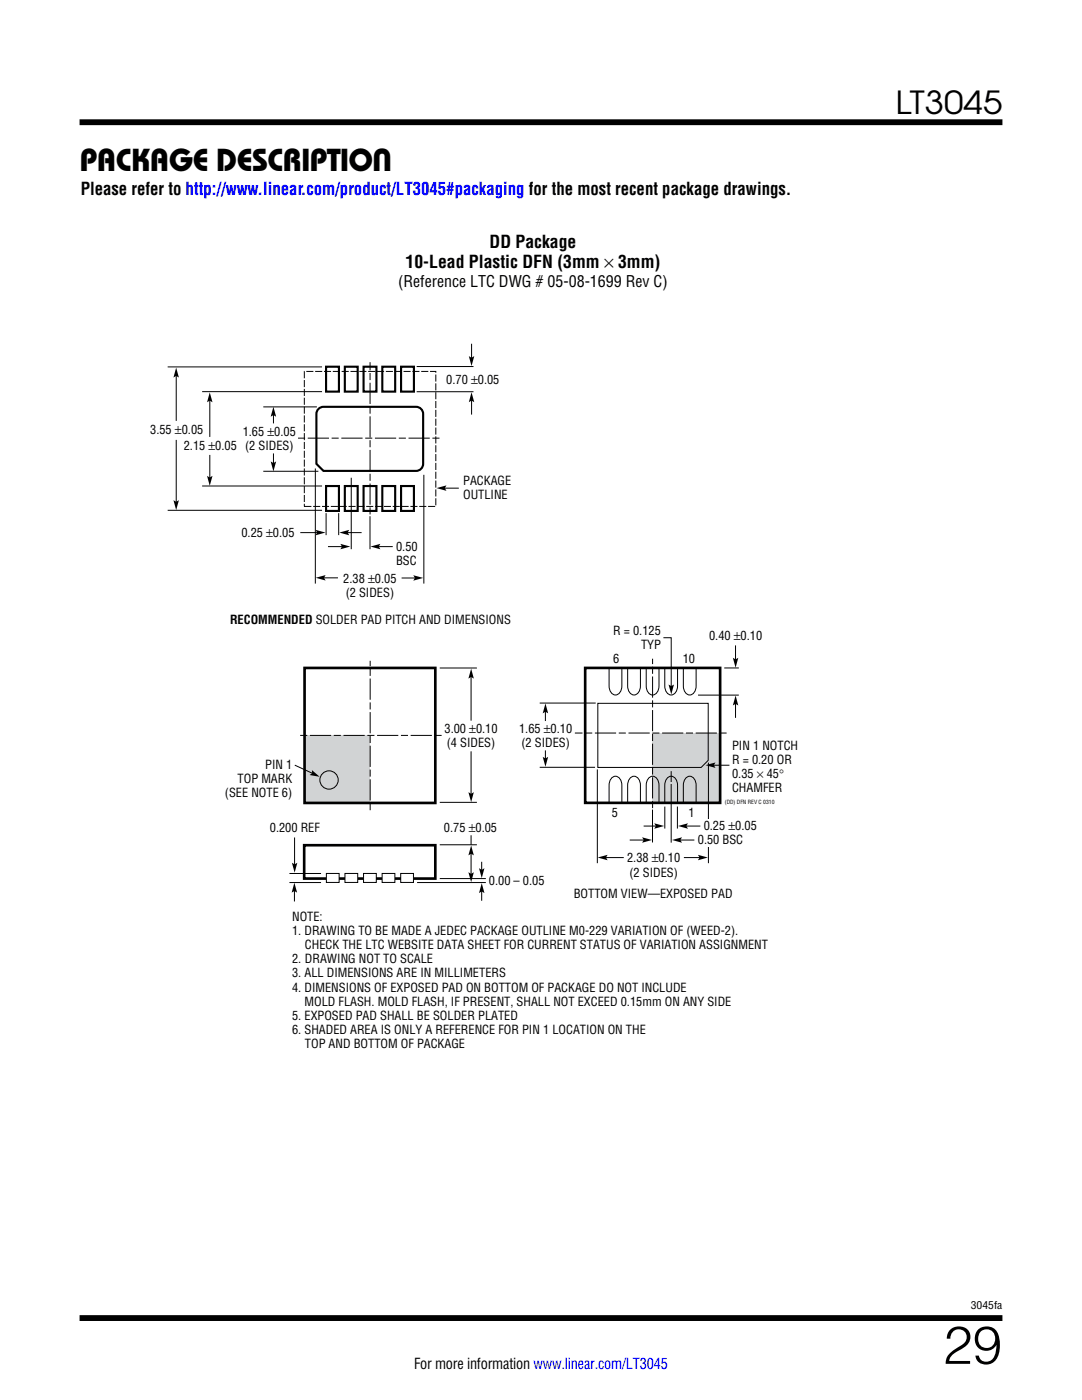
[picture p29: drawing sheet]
<svg xmlns="http://www.w3.org/2000/svg" width="216mm" height="279mm" viewBox="0 0 216 279" stroke-linecap="round" stroke-linejoin="round" font-family="sans-serif">
<defs><g id="words">
<text font-size="10.6" x="188.2" y="272.2">29</text>
<g font-size="6.3">
<text x="178.7" y="22.8">LT3045</text>
<text x="15.9" y="34.1">Package Description</text>
</g>
<g font-size="3.5">
<text x="16.1" y="38.8">Please refer to http://www.linear.com/product/LT3045#packaging for the most recent package drawings.</text>
<text x="80.9" y="53.4">10-Lead Plastic DFN (3mm × 3mm)</text>
<text x="97.7" y="49.5">DD Package</text>
</g>
<text font-size="3.2" x="79.5" y="57.3">(Reference LTC DWG # 05-08-1699 Rev C)</text>
<text font-size="3" x="82.6" y="273.3">For more information www.linear.com/LT3045</text>
<g font-size="2.5">
<text x="89.1" y="76.6">0.70 ±0.05</text>
<text x="30" y="86.6">3.55 ±0.05</text>
<text x="36.7" y="89.8">2.15 ±0.05 (2 SIDES)</text>
<text x="48.4" y="87">1.65 ±0.05</text>
<text x="92.4" y="96.8">PACKAGE</text>
<text x="92.4" y="99.7">OUTLINE</text>
<text x="48.2" y="107.1">0.25 ±0.05</text>
<text x="79" y="110">0.50</text>
<text x="79" y="112.8">BSC</text>
<text x="68.5" y="116.3">2.38 ±0.05</text>
<text x="69" y="119.1">(2 SIDES)</text>
<text x="45.9" y="124.5">RECOMMENDED SOLDER PAD PITCH AND DIMENSIONS</text>
<text x="122.4" y="126.8">R = 0.125</text>
<text x="127.9" y="129.6">TYP</text>
<text x="141.5" y="127.7">0.40 ±0.10</text>
<text x="122.4" y="132.3">6</text>
<text x="136.2" y="132.3">10</text>
<text x="88.7" y="146.4">3.00 ±0.10</text>
<text x="89.2" y="149.2">(4 SIDES)</text>
<text x="103.6" y="146.3">1.65 ±0.10</text>
<text x="104.1" y="149.1">(2 SIDES)</text>
<text x="146.1" y="149.6">PIN 1 NOTCH</text>
<text x="52.9" y="153.5">PIN 1</text>
<text x="146.1" y="152.4">R = 0.20 OR</text>
<text x="146.1" y="155.2">0.35 × 45°</text>
<text x="44.9" y="159.1">(SEE NOTE 6)</text>
<text x="47.4" y="156.3">TOP MARK</text>
<text x="146.1" y="158.1">CHAMFER</text>
<text x="53.8" y="166.1">0.200 REF</text>
<text x="88.6" y="166">0.75 ±0.05</text>
<text x="122.1" y="163">5</text>
<text x="137.4" y="163">1</text>
<text x="140.4" y="165.7">0.25 ±0.05</text>
<text x="125.1" y="172.1">2.38 ±0.10</text>
<text x="139.2" y="168.5">0.50 BSC</text>
<text x="97.5" y="176.6">0.00 – 0.05</text>
<text x="114.5" y="179.2">BOTTOM VIEW—EXPOSED PAD</text>
<text x="125.6" y="174.9">(2 SIDES)</text>
<text x="58.3" y="183.8">NOTE:</text>
<text x="58.3" y="186.6">1. DRAWING TO BE MADE A JEDEC PACKAGE OUTLINE M0-229 VARIATION OF (WEED-2).</text>
<text x="60.8" y="189.4">CHECK THE LTC WEBSITE DATA SHEET FOR CURRENT STATUS OF VARIATION ASSIGNMENT</text>
<text x="58.3" y="192.2">2. DRAWING NOT TO SCALE</text>
<text x="58.3" y="195.1">3. ALL DIMENSIONS ARE IN MILLIMETERS</text>
<text x="58.3" y="197.9">4. DIMENSIONS OF EXPOSED PAD ON BOTTOM OF PACKAGE DO NOT INCLUDE</text>
<text x="58.3" y="203.5">5. EXPOSED PAD SHALL BE SOLDER PLATED</text>
<text x="60.8" y="200.7">MOLD FLASH. MOLD FLASH, IF PRESENT, SHALL NOT EXCEED 0.15mm ON ANY SIDE</text>
<text x="58.3" y="206.4">6. SHADED AREA IS ONLY A REFERENCE FOR PIN 1 LOCATION ON THE</text>
<text x="60.8" y="209.2">TOP AND BOTTOM OF PACKAGE</text>
</g>
<text font-size="2.1" x="193.7" y="261.2">3045fa</text>
<text font-size="1.1" x="144.6" y="160.5">(DD) DFN REV C 0310</text>
</g></defs>
<path d="M15.9 24.4h184.1M15.9 263h184.1" fill="none" stroke="#000" stroke-width="1.2" stroke-linecap="butt"/>
<g fill="#d1d3d4">
<path d="M60.8 146.8h13.1v13.4h-13.1z"/>
<path d="M130.2 146.3h13.5v13.9h-13.5z"/>
</g>
<g fill="none" stroke="#000" stroke-width=".2">
<path d="M94 134.8v9M132.4 127.3h1.5v9.9M139.3 138.7h8.1M144.5 133.3h2.9M146.8 128.8v3.1M58.8 152.7l3.7 1.7M94 149.9v8.8M107.7 140.3h11.2M107.7 153.1h11M108.8 141.8v2.1M108.8 149.8v1.8M133.9 153.9v14.3"/>
<path d="M146.8 140.2v3.1M58.8 177.6v2.3M58.8 167.1v5.7M83.2 176.1h13.7M94 166.7v1.9M94 169.9v4.6M96.1 172v1.9M96.1 177.6v2.2M120.7 171.1h3.8M125.7 167.7h3M128.4 164.9h2.7M132.7 161v4.4"/>
<path d="M135.2 161v4.4M135.5 167.7h3.1M136.5 171.1h3.4M136.7 164.9h3"/>
<circle cx="65.7" cy="155.7" r="1.83"/>
</g>
<g fill="#000">
<path d="M94 133.4l.5 2-.5-.3-.5 .3zM133.4 136.6l.5 .3 .6-.3-.6 2zM146.2 131.3l.6 .3 .5-.3-.5 2zM62.2 153.7l1.6 1.3-2-.3 .5-.4zM93.5 158.1l.5 .3 .5-.3-.5 2zM108.3 151l.5 .4 .6-.4-.6 2zM108.8 140.4l.6 2-.6-.4-.5 .4zM146.8 138.8l.5 2-.5-.3-.6 .3zM58.7 176.2l.6 1.9-.6-.3-.5 .3zM58.2 172.2l.6 .3 .5-.3-.5 2zM93.5 174.1l.5 .3 .5-.3-.5 2zM94 168.7l.5 2-.5-.3-.5 .3z"/>
<path d="M95.6 173.3l.5 .3 .6-.3-.6 1.9zM96.1 176.2l.6 2-.6-.3-.5 .3zM119.3 171.1l1.9-.5-.3 .5 .3 .6zM128.1 167.1l2 .5-2 .6 .3-.6zM130.5 164.3l2 .5-2 .6 .4-.6zM134.1 167.6l2-.5-.3 .5 .3 .6zM135.3 164.8l2-.5-.3 .5 .3 .6zM139.3 170.6l1.9 .5-1.9 .6 .3-.6z"/>
</g>
<path d="M60.8 133.3h26.1v26.9h-26.1z" fill="none" stroke="#000" stroke-width=".53"/>
<path d="M88.1 146.8h-28.3M145 146.3h-30.3M73.9 161.7v-29.8M130.2 161.3v-29.8" fill="none" stroke="#000" stroke-width=".2" stroke-dasharray="1.4 .5 4.2 .5" stroke-linecap="butt"/>
<path d="M133.1 156.2h1.7v.2h-1.7z" fill="#d1d3d4"/>
<path d="M60.7 168.7h26.2v6.6h-26.2z" fill="none" stroke="#000" stroke-width=".53"/>
<path d="M80 174.3h2.5v1.8h-2.5z" fill="#fff"/>
<path d="M80 174.3h2.5v1.8h-2.5z" fill="none" stroke="#000" stroke-width=".2"/>
<path d="M76.2 174.3h2.6v1.8h-2.6z" fill="#fff"/>
<path d="M76.2 174.3h2.6v1.8h-2.6z" fill="none" stroke="#000" stroke-width=".2"/>
<path d="M72.5 174.3h2.6v1.8h-2.6z" fill="#fff"/>
<path d="M72.5 174.3h2.6v1.8h-2.6z" fill="none" stroke="#000" stroke-width=".2"/>
<path d="M68.8 174.3h2.6v1.8h-2.6z" fill="#fff"/>
<path d="M68.8 174.3h2.6v1.8h-2.6z" fill="none" stroke="#000" stroke-width=".2"/>
<path d="M65.1 174.3h2.6v1.8h-2.6z" fill="#fff"/>
<g fill="none" stroke="#000" stroke-width=".2">
<path d="M87.7 133.3h7.5M121.5 133.4v3.5a1.41 1.41 0 0 0 1.7 1.7 1.85 1.85 0 0 0 .9-1.7v-3.5M125.2 133.4v3.5a1.41 1.41 0 0 0 1.7 1.7 1.85 1.85 0 0 0 .9-1.7v-3.5M128.9 133.4v3.5a1.41 1.41 0 0 0 1.7 1.7 1.85 1.85 0 0 0 .9-1.7v-3.5M132.6 133.4v3.5a1.41 1.41 0 0 0 1.7 1.7 1.85 1.85 0 0 0 .9-1.7v-3.5M136.4 133.4v3.5a1.41 1.41 0 0 0 1.6 1.7 1.85 1.85 0 0 0 .9-1.7v-3.5M119.2 153.6v18.7M119.3 140.4h22v11.3l-1.4 1.5h-20.6zM141.4 152.2v20.1M57.8 176.1h6.3M57.8 174.3h6.3M65.1 174.3h2.6v1.8h-2.6z"/>
<path d="M87.7 160.1h7.5M87.7 168.6h7.5M87.7 175.3h9.2M121.5 160.2v-3.5a1.41 1.41 0 0 1 1.7-1.7 1.85 1.85 0 0 1 .9 1.7v3.5M125.2 160.2v-3.5a1.41 1.41 0 0 1 1.7-1.7 1.85 1.85 0 0 1 .9 1.7v3.5M128.9 160.2v-3.5a1.41 1.41 0 0 1 1.7-1.7 1.85 1.85 0 0 1 .9 1.7v3.5M132.6 160.2v-3.5a1.41 1.41 0 0 1 1.7-1.7 1.85 1.85 0 0 1 .9 1.7v3.5M136.4 160.2v-3.5a1.41 1.41 0 0 1 1.6-1.7 1.85 1.85 0 0 1 .9 1.7v3.5"/>
</g>
<path d="M80 97h2.6v5h-2.6z" fill="#fff"/>
<path d="M80 97h2.6v5h-2.6z" fill="none" stroke="#000" stroke-width=".42"/>
<path d="M65.1 97h2.5v5h-2.5z" fill="#fff"/>
<path d="M65.1 97h2.5v5h-2.5z" fill="none" stroke="#000" stroke-width=".42"/>
<path d="M68.8 97h2.6v5h-2.6z" fill="#fff"/>
<path d="M68.8 97h2.6v5h-2.6z" fill="none" stroke="#000" stroke-width=".42"/>
<path d="M72.5 97h2.6v5h-2.6z" fill="#fff"/>
<path d="M72.5 97h2.6v5h-2.6z" fill="none" stroke="#000" stroke-width=".42"/>
<path d="M76.3 97h2.6v5h-2.6z" fill="#fff"/>
<path d="M76.3 97h2.6v5h-2.6z" fill="none" stroke="#000" stroke-width=".42"/>
<path d="M80 73.2h2.6v5h-2.6z" fill="#fff"/>
<path d="M80 73.2h2.6v5h-2.6z" fill="none" stroke="#000" stroke-width=".42"/>
<path d="M65.1 73.2h2.5v5h-2.5z" fill="#fff"/>
<path d="M65.1 73.2h2.5v5h-2.5z" fill="none" stroke="#000" stroke-width=".42"/>
<path d="M68.8 73.2h2.6v5h-2.6z" fill="#fff"/>
<path d="M68.8 73.2h2.6v5h-2.6z" fill="none" stroke="#000" stroke-width=".42"/>
<path d="M72.5 73.2h2.6v5h-2.6z" fill="#fff"/>
<path d="M72.5 73.2h2.6v5h-2.6z" fill="none" stroke="#000" stroke-width=".42"/>
<path d="M76.3 73.2h2.6v5h-2.6z" fill="#fff"/>
<path d="M76.3 73.2h2.6v5h-2.6zM63.7 81.5l.8-.3h18.5a1.41 1.41 0 0 1 1.4 1.4v10a1.41 1.41 0 0 1-1.4 1.4h-18.5l-1.4-1.4v-10l.1-.4z" fill="none" stroke="#000" stroke-width=".42"/>
<path d="M60.7 74.1h26.3v27h-26.3z" fill="none" stroke="#000" stroke-width=".2" stroke-dasharray="1.4 .4" stroke-linecap="butt"/>
<path d="M59.5 87.4h28.5M73.8 102.7v-30.4" fill="none" stroke="#000" stroke-width=".2" stroke-dasharray="1.4 .5 4.2 .5" stroke-linecap="butt"/>
<g fill="none" stroke="#000" stroke-width=".2">
<path d="M33.5 73.2h30.8M35.2 74.8v9.2M40.3 78.2h24M41.9 79.7v7.5M83.1 78.2h11.4M83.1 73.2h11.4M94.1 68.6v3.1M94.1 79.7v3M35.2 87.8v12.6M40.3 97h24M41.9 90.8v4.8M52.5 94.1h11"/>
<path d="M52.5 81.2h10.7M54.6 82.6v1.9M54.6 90.5v2.2M62.9 93.5v23M70.1 95.3v14.3M84.6 94.8v21.7M88.5 97.4h3.1M33.5 101.8h30.8M59.9 106.3h3.6M64.4 115.3h3M65.1 102.4v4.4M65.4 109.1h3.1"/>
<path d="M67.6 102.4v4.4M69.1 106.3h3.1M73.8 103v6.6M75.3 109.1h3.1M80.1 115.4h3"/>
</g>
<g fill="#000">
<path d="M35.2 73.4l.5 1.9-.5-.3-.6 .3zM41.9 78.3l.5 2-.5-.3-.6 .3zM94.1 78.3l.5 2-.5-.4-.6 .4zM93.5 71.1l.6 .3 .5-.3-.5 2zM41.3 95l.6 .3 .5-.3-.5 2zM54.6 81.2l.5 2-.5-.4-.6 .4zM54 92.1l.6 .3 .5-.3-.5 2zM87.1 97.4l2-.5-.3 .5 .3 .6zM34.6 99.8l.6 .3 .5-.3-.5 2zM63 105.7l1.9 .6-1.9 .5 .3-.5zM63 115.3l2-.5-.4 .5 .4 .6zM67.9 108.5l2 .6-2 .5 .3-.5z"/>
<path d="M67.7 106.3l2-.6-.3 .6 .3 .5zM73.9 109.1l2-.6-.3 .6 .3 .5zM82.5 114.8l1.9 .5-1.9 .6 .3-.6z"/>
</g>
<path d="M116.8 133.3h26.9v26.9h-26.9z" fill="none" stroke="#000" stroke-width=".53"/>
<path d="M140.9 163.4h.9v5.5h-.9z" fill="#fff"/>
<path d="M142.2 152.7h3.3M130.2 161.6v6.5" fill="none" stroke="#000" stroke-width=".2"/>
<path d="M140.8 152.7l2-.5-.4 .5 .4 .6z" fill="#000"/>
<use href="#words"/>
</svg>
